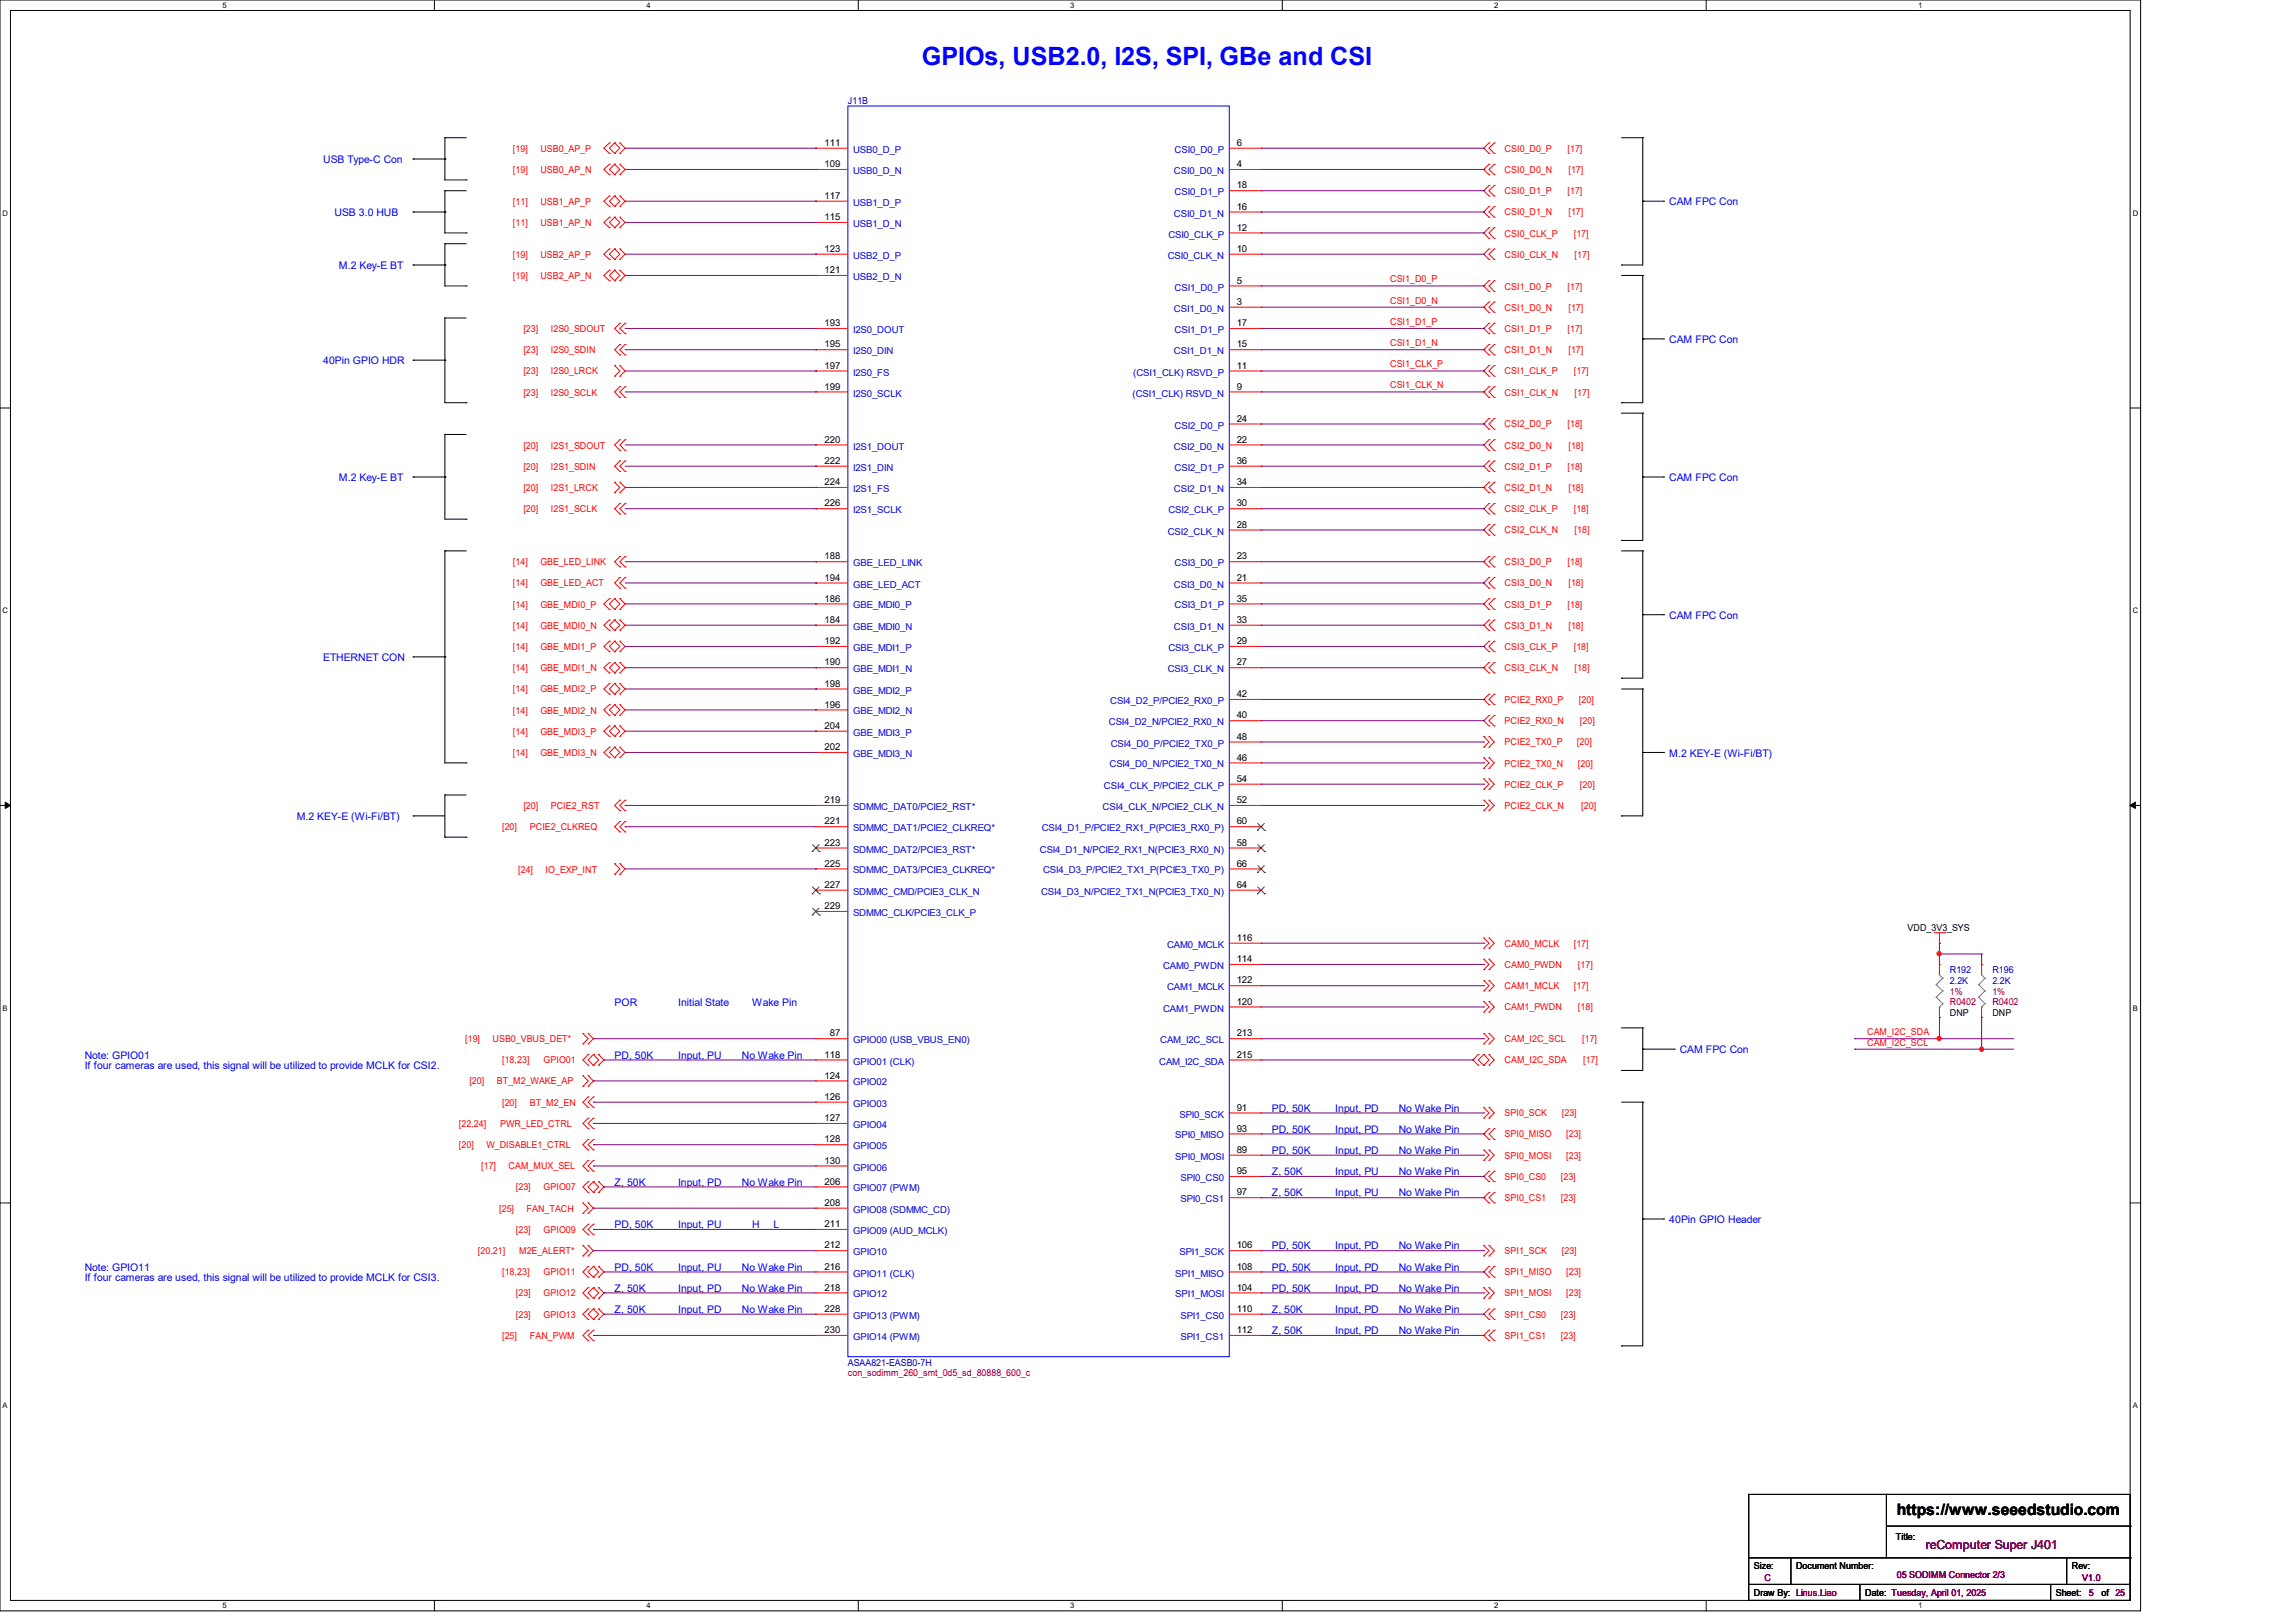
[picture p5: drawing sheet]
<svg xmlns="http://www.w3.org/2000/svg" width="297mm" height="210mm" viewBox="0 0 297 210" stroke-linecap="round" stroke-linejoin="round" font-family="sans-serif">
<defs><g id="words">
<text font-size="3.3" fill="#00f" x="119.3" y="8.5">GPIOs, USB2.0, I2S, SPI, GBe and CSI</text>
<text font-size="2" x="245.5" y="196.1">https://www.seeedstudio.com</text>
<text font-size="1.6" fill="#800000" x="249.2" y="200.4">reComputer Super J401</text>
<g font-size="1.4" fill="#00f">
<text x="41.8" y="21.1">USB Type-C Con</text>
<text x="43.3" y="27.9">USB 3.0 HUB</text>
<text x="216" y="26.6">CAM FPC Con</text>
<text x="43.9" y="34.8">M.2 Key-E BT</text>
<text x="41.8" y="47.2">40Pin GPIO HDR</text>
<text x="216" y="44.4">CAM FPC Con</text>
<text x="43.9" y="62.2">M.2 Key-E BT</text>
<text x="216" y="62.2">CAM FPC Con</text>
<text x="216" y="80.1">CAM FPC Con</text>
<text x="41.8" y="85.6">ETHERNET CON</text>
<text x="216" y="97.9">M.2 KEY-E (Wi-Fi/BT)</text>
<text x="38.4" y="106.1">M.2 KEY-E (Wi-Fi/BT)</text>
<text x="79.5" y="130.1">POR</text>
<text x="87.8" y="130.1">Initial State</text>
<text x="97.4" y="130.1">Wake Pin</text>
<text x="11" y="137">Note: GPIO01</text>
<text x="79.5" y="137">PD, 50K</text>
<text x="87.8" y="137">Input, PU</text>
<text x="96" y="137">No Wake Pin</text>
<text x="217.4" y="136.3">CAM FPC Con</text>
<text x="11" y="138.4">If four cameras are used, this signal will be utilized to provide MCLK for CSI2.</text>
<text x="164.6" y="143.8">PD, 50K</text>
<text x="172.8" y="143.8">Input, PD</text>
<text x="181" y="143.8">No Wake Pin</text>
<text x="164.6" y="146.6">PD, 50K</text>
<text x="164.6" y="149.4">PD, 50K</text>
<text x="172.8" y="146.6">Input, PD</text>
<text x="172.8" y="149.4">Input, PD</text>
<text x="181" y="146.6">No Wake Pin</text>
<text x="181" y="149.4">No Wake Pin</text>
<text x="79.5" y="153.5">Z, 50K</text>
<text x="87.8" y="153.5">Input, PD</text>
<text x="96" y="153.5">No Wake Pin</text>
<text x="164.6" y="152.1">Z, 50K</text>
<text x="164.6" y="154.8">Z, 50K</text>
<text x="172.8" y="152.1">Input, PU</text>
<text x="172.8" y="154.8">Input, PU</text>
<text x="181" y="152.1">No Wake Pin</text>
<text x="181" y="154.8">No Wake Pin</text>
<text x="79.5" y="159">PD, 50K</text>
<text x="87.8" y="159">Input, PU</text>
<text x="97.4" y="159">H</text>
<text x="100.1" y="159">L</text>
<text x="164.6" y="161.7">PD, 50K</text>
<text x="172.8" y="161.7">Input, PD</text>
<text x="181" y="161.7">No Wake Pin</text>
<text x="216" y="158.2">40Pin GPIO Header</text>
<text x="11" y="165.8">If four cameras are used, this signal will be utilized to provide MCLK for CSI3.</text>
<text x="11" y="164.4">Note: GPIO11</text>
<text x="79.5" y="164.4">PD, 50K</text>
<text x="79.5" y="167.2">Z, 50K</text>
<text x="87.8" y="167.2">Input, PD</text>
<text x="87.8" y="164.4">Input, PU</text>
<text x="96" y="167.2">No Wake Pin</text>
<text x="96" y="164.4">No Wake Pin</text>
<text x="164.6" y="164.4">PD, 50K</text>
<text x="164.6" y="167.2">PD, 50K</text>
<text x="172.8" y="164.4">Input, PD</text>
<text x="172.8" y="167.2">Input, PD</text>
<text x="181" y="164.4">No Wake Pin</text>
<text x="181" y="167.2">No Wake Pin</text>
<text x="79.5" y="169.9">Z, 50K</text>
<text x="87.8" y="169.9">Input, PD</text>
<text x="96" y="169.9">No Wake Pin</text>
<text x="164.6" y="169.9">Z, 50K</text>
<text x="164.6" y="172.7">Z, 50K</text>
<text x="172.8" y="169.9">Input, PD</text>
<text x="172.8" y="172.7">Input, PD</text>
<text x="181" y="169.9">No Wake Pin</text>
<text x="181" y="172.7">No Wake Pin</text>
</g>
<g font-size="1.2" fill="#0000a0">
<text x="109.7" y="13.5">J11B</text>
<text x="252.3" y="125.9">R192</text>
<text x="257.8" y="125.9">R196</text>
<text x="252.3" y="127.3">2.2K</text>
<text x="257.8" y="127.3">2.2K</text>
<text x="109.7" y="176.7">ASAA821-EASB0-7H</text>
</g>
<g font-size="1.2" fill="#f00">
<text x="66.4" y="19.6">[19]</text>
<text x="66.4" y="22.4">[19]</text>
<text x="69.9" y="19.6">USB0_AP_P</text>
<text x="69.9" y="22.4">USB0_AP_N</text>
<text x="194.7" y="19.6">CSI0_D0_P</text>
<text x="194.7" y="22.4">CSI0_D0_N</text>
<text x="202.9" y="19.6">[17]</text>
<text x="203" y="22.4">[17]</text>
<text x="66.4" y="26.5">[11]</text>
<text x="66.4" y="29.3">[11]</text>
<text x="69.9" y="26.5">USB1_AP_P</text>
<text x="69.9" y="29.3">USB1_AP_N</text>
<text x="194.7" y="25.1">CSI0_D1_P</text>
<text x="194.7" y="27.9">CSI0_D1_N</text>
<text x="202.9" y="25.1">[17]</text>
<text x="203" y="27.9">[17]</text>
<text x="66.4" y="33.4">[19]</text>
<text x="69.9" y="33.4">USB2_AP_P</text>
<text x="194.7" y="30.6">CSI0_CLK_P</text>
<text x="194.7" y="33.4">CSI0_CLK_N</text>
<text x="203.7" y="30.6">[17]</text>
<text x="203.8" y="33.4">[17]</text>
<text x="66.4" y="36.1">[19]</text>
<text x="69.9" y="36.1">USB2_AP_N</text>
<text x="179.9" y="36.5">CSI1_D0_P</text>
<text x="179.9" y="39.3">CSI1_D0_N</text>
<text x="194.7" y="37.5">CSI1_D0_P</text>
<text x="194.7" y="40.2">CSI1_D0_N</text>
<text x="202.9" y="37.5">[17]</text>
<text x="203" y="40.2">[17]</text>
<text x="67.7" y="43">[23]</text>
<text x="67.7" y="45.7">[23]</text>
<text x="71.3" y="43">I2S0_SDOUT</text>
<text x="71.3" y="45.7">I2S0_SDIN</text>
<text x="179.9" y="42">CSI1_D1_P</text>
<text x="179.9" y="44.8">CSI1_D1_N</text>
<text x="179.9" y="47.5">CSI1_CLK_P</text>
<text x="194.7" y="43">CSI1_D1_P</text>
<text x="194.7" y="45.7">CSI1_D1_N</text>
<text x="202.9" y="43">[17]</text>
<text x="203" y="45.7">[17]</text>
<text x="67.7" y="48.4">[23]</text>
<text x="67.7" y="51.2">[23]</text>
<text x="71.3" y="48.4">I2S0_LRCK</text>
<text x="71.3" y="51.2">I2S0_SCLK</text>
<text x="179.9" y="50.2">CSI1_CLK_N</text>
<text x="194.7" y="48.4">CSI1_CLK_P</text>
<text x="194.7" y="51.2">CSI1_CLK_N</text>
<text x="203.7" y="48.4">[17]</text>
<text x="203.8" y="51.2">[17]</text>
<text x="67.7" y="58">[20]</text>
<text x="71.3" y="58">I2S1_SDOUT</text>
<text x="194.7" y="55.3">CSI2_D0_P</text>
<text x="194.7" y="58">CSI2_D0_N</text>
<text x="202.9" y="55.3">[18]</text>
<text x="203" y="58">[18]</text>
<text x="67.7" y="60.8">[20]</text>
<text x="67.7" y="63.5">[20]</text>
<text x="71.3" y="60.8">I2S1_SDIN</text>
<text x="71.3" y="63.5">I2S1_LRCK</text>
<text x="194.7" y="60.8">CSI2_D1_P</text>
<text x="194.7" y="63.5">CSI2_D1_N</text>
<text x="202.9" y="60.8">[18]</text>
<text x="203" y="63.5">[18]</text>
<text x="67.7" y="66.3">[20]</text>
<text x="71.3" y="66.3">I2S1_SCLK</text>
<text x="194.7" y="66.3">CSI2_CLK_P</text>
<text x="194.7" y="69">CSI2_CLK_N</text>
<text x="203.7" y="66.3">[18]</text>
<text x="203.8" y="69">[18]</text>
<text x="66.4" y="73.2">[14]</text>
<text x="66.4" y="75.9">[14]</text>
<text x="69.9" y="73.2">GBE_LED_LINK</text>
<text x="69.9" y="75.9">GBE_LED_ACT</text>
<text x="194.7" y="73.2">CSI3_D0_P</text>
<text x="194.7" y="75.9">CSI3_D0_N</text>
<text x="202.9" y="73.2">[18]</text>
<text x="203" y="75.9">[18]</text>
<text x="66.4" y="78.6">[14]</text>
<text x="66.4" y="81.4">[14]</text>
<text x="69.9" y="78.6">GBE_MDI0_P</text>
<text x="69.9" y="81.4">GBE_MDI0_N</text>
<text x="194.7" y="78.6">CSI3_D1_P</text>
<text x="194.7" y="81.4">CSI3_D1_N</text>
<text x="202.9" y="78.6">[18]</text>
<text x="203" y="81.4">[18]</text>
<text x="66.4" y="84.1">[14]</text>
<text x="66.4" y="86.9">[14]</text>
<text x="66.4" y="89.6">[14]</text>
<text x="69.9" y="84.1">GBE_MDI1_P</text>
<text x="69.9" y="86.9">GBE_MDI1_N</text>
<text x="69.9" y="89.6">GBE_MDI2_P</text>
<text x="194.7" y="84.1">CSI3_CLK_P</text>
<text x="194.7" y="86.9">CSI3_CLK_N</text>
<text x="203.7" y="84.1">[18]</text>
<text x="203.8" y="86.9">[18]</text>
<text x="66.4" y="92.3">[14]</text>
<text x="66.4" y="95.1">[14]</text>
<text x="69.9" y="92.3">GBE_MDI2_N</text>
<text x="69.9" y="95.1">GBE_MDI3_P</text>
<text x="194.7" y="91">PCIE2_RX0_P</text>
<text x="194.7" y="93.7">PCIE2_RX0_N</text>
<text x="204.3" y="91">[20]</text>
<text x="204.5" y="93.7">[20]</text>
<text x="66.4" y="97.8">[14]</text>
<text x="69.9" y="97.8">GBE_MDI3_N</text>
<text x="194.7" y="101.9">PCIE2_CLK_P</text>
<text x="194.7" y="96.4">PCIE2_TX0_P</text>
<text x="194.7" y="99.2">PCIE2_TX0_N</text>
<text x="204.1" y="96.4">[20]</text>
<text x="204.2" y="99.2">[20]</text>
<text x="204.5" y="101.9">[20]</text>
<text x="65" y="107.4">[20]</text>
<text x="67.7" y="104.7">[20]</text>
<text x="68.6" y="107.4">PCIE2_CLKREQ</text>
<text x="71.3" y="104.7">PCIE2_RST</text>
<text x="194.7" y="104.7">PCIE2_CLK_N</text>
<text x="204.6" y="104.7">[20]</text>
<text x="67.1" y="112.9">[24]</text>
<text x="70.6" y="112.9">IO_EXP_INT</text>
<text x="194.7" y="122.5">CAM0_MCLK</text>
<text x="194.7" y="125.3">CAM0_PWDN</text>
<text x="203.7" y="122.5">[17]</text>
<text x="204.2" y="125.3">[17]</text>
<text x="194.7" y="128">CAM1_MCLK</text>
<text x="194.7" y="130.7">CAM1_PWDN</text>
<text x="203.7" y="128">[17]</text>
<text x="204.2" y="130.7">[18]</text>
<text x="60.2" y="134.9">[19]</text>
<text x="63.8" y="134.9">USB0_VBUS_DET*</text>
<text x="65" y="137.6">[18,23]</text>
<text x="70.4" y="137.6">GPIO01</text>
<text x="194.7" y="134.9">CAM_I2C_SCL</text>
<text x="194.7" y="137.6">CAM_I2C_SDA</text>
<text x="204.8" y="134.9">[17]</text>
<text x="204.9" y="137.6">[17]</text>
<text x="241.6" y="133.9">CAM_I2C_SDA</text>
<text x="241.6" y="135.3">CAM_I2C_SCL</text>
<text x="60.7" y="140.3">[20]</text>
<text x="64.3" y="140.3">BT_M2_WAKE_AP</text>
<text x="65" y="143.1">[20]</text>
<text x="68.6" y="143.1">BT_M2_EN</text>
<text x="59.4" y="145.8">[22,24]</text>
<text x="59.4" y="148.6">[20]</text>
<text x="62.9" y="148.6">W_DISABLE1_CTRL</text>
<text x="64.7" y="145.8">PWR_LED_CTRL</text>
<text x="194.7" y="144.4">SPI0_SCK</text>
<text x="194.7" y="147.2">SPI0_MISO</text>
<text x="194.7" y="149.9">SPI0_MOSI</text>
<text x="202.1" y="144.4">[23]</text>
<text x="202.7" y="147.2">[23]</text>
<text x="202.7" y="149.9">[23]</text>
<text x="62.3" y="151.3">[17]</text>
<text x="65.8" y="151.3">CAM_MUX_SEL</text>
<text x="66.8" y="154">[23]</text>
<text x="70.4" y="154">GPIO07</text>
<text x="194.7" y="152.7">SPI0_CS0</text>
<text x="194.7" y="155.4">SPI0_CS1</text>
<text x="202" y="152.7">[23]</text>
<text x="202" y="155.4">[23]</text>
<text x="64.6" y="156.8">[25]</text>
<text x="66.8" y="159.6">[23]</text>
<text x="68.2" y="156.8">FAN_TACH</text>
<text x="70.4" y="159.6">GPIO09</text>
<text x="61.8" y="162.3">[20,21]</text>
<text x="65" y="165">[18,23]</text>
<text x="66.8" y="167.8">[23]</text>
<text x="67.2" y="162.3">M2E_ALERT*</text>
<text x="70.4" y="165">GPIO11</text>
<text x="70.4" y="167.8">GPIO12</text>
<text x="194.7" y="162.3">SPI1_SCK</text>
<text x="194.7" y="165">SPI1_MISO</text>
<text x="194.7" y="167.8">SPI1_MOSI</text>
<text x="202.1" y="162.3">[23]</text>
<text x="202.7" y="165">[23]</text>
<text x="202.7" y="167.8">[23]</text>
<text x="65" y="173.3">[25]</text>
<text x="66.8" y="170.5">[23]</text>
<text x="68.6" y="173.3">FAN_PWM</text>
<text x="70.4" y="170.5">GPIO13</text>
<text x="194.7" y="170.5">SPI1_CS0</text>
<text x="194.7" y="173.3">SPI1_CS1</text>
<text x="202" y="170.5">[23]</text>
<text x="202" y="173.3">[23]</text>
</g>
<g font-size="1.2">
<text x="106.7" y="18.9">111</text>
<text x="106.7" y="21.6">109</text>
<text x="160.1" y="18.9">6</text>
<text x="160.1" y="21.6">4</text>
<text x="106.7" y="25.7">117</text>
<text x="106.7" y="28.5">115</text>
<text x="160.1" y="24.4">18</text>
<text x="160.1" y="27.1">16</text>
<text x="160.1" y="29.8">12</text>
<text x="106.7" y="32.6">123</text>
<text x="106.7" y="35.3">121</text>
<text x="160.1" y="32.6">10</text>
<text x="160.1" y="36.7">5</text>
<text x="160.1" y="39.5">3</text>
<text x="106.7" y="42.2">193</text>
<text x="106.7" y="45">195</text>
<text x="106.7" y="47.7">197</text>
<text x="160.1" y="42.2">17</text>
<text x="160.1" y="45">15</text>
<text x="160.1" y="47.7">11</text>
<text x="106.7" y="50.4">199</text>
<text x="160.1" y="50.4">9</text>
<text x="106.7" y="57.3">220</text>
<text x="160.1" y="54.6">24</text>
<text x="160.1" y="57.3">22</text>
<text x="106.7" y="60">222</text>
<text x="106.7" y="62.8">224</text>
<text x="106.7" y="65.5">226</text>
<text x="160.1" y="60">36</text>
<text x="160.1" y="62.8">34</text>
<text x="160.1" y="65.5">30</text>
<text x="160.1" y="68.3">28</text>
<text x="106.7" y="72.4">188</text>
<text x="106.7" y="75.1">194</text>
<text x="106.7" y="77.9">186</text>
<text x="160.1" y="72.4">23</text>
<text x="160.1" y="75.1">21</text>
<text x="160.1" y="77.9">35</text>
<text x="106.7" y="80.6">184</text>
<text x="106.7" y="83.4">192</text>
<text x="160.1" y="80.6">33</text>
<text x="160.1" y="83.4">29</text>
<text x="106.7" y="86.1">190</text>
<text x="106.7" y="88.9">198</text>
<text x="160.1" y="86.1">27</text>
<text x="106.7" y="91.6">196</text>
<text x="106.7" y="94.3">204</text>
<text x="160.1" y="90.2">42</text>
<text x="160.1" y="93">40</text>
<text x="160.1" y="95.7">48</text>
<text x="106.7" y="97.1">202</text>
<text x="160.1" y="98.4">46</text>
<text x="160.1" y="101.2">54</text>
<text x="106.7" y="103.9">219</text>
<text x="106.7" y="106.7">221</text>
<text x="160.1" y="103.9">52</text>
<text x="160.1" y="106.7">60</text>
<text x="106.7" y="109.4">223</text>
<text x="106.7" y="112.1">225</text>
<text x="160.1" y="109.4">58</text>
<text x="160.1" y="112.1">66</text>
<text x="106.7" y="114.9">227</text>
<text x="106.7" y="117.6">229</text>
<text x="160.1" y="114.9">64</text>
<text x="160.1" y="121.7">116</text>
<text x="160.1" y="124.5">114</text>
<text x="246.9" y="120.4">VDD_3V3_SYS</text>
<text x="160.1" y="127.3">122</text>
<text x="160.1" y="130">120</text>
<text x="252.3" y="131.4">DNP</text>
<text x="257.8" y="131.4">DNP</text>
<text x="106.7" y="136.9">118</text>
<text x="107.4" y="134.1">87</text>
<text x="160.1" y="134.1">213</text>
<text x="160.1" y="136.9">215</text>
<text x="106.7" y="139.6">124</text>
<text x="106.7" y="142.3">126</text>
<text x="160.1" y="143.7">91</text>
<text x="106.7" y="145.1">127</text>
<text x="106.7" y="147.8">128</text>
<text x="160.1" y="146.4">93</text>
<text x="160.1" y="149.2">89</text>
<text x="106.7" y="150.6">130</text>
<text x="106.7" y="153.3">206</text>
<text x="160.1" y="151.9">95</text>
<text x="160.1" y="154.7">97</text>
<text x="106.7" y="156">208</text>
<text x="106.7" y="158.8">211</text>
<text x="106.7" y="161.5">212</text>
<text x="160.1" y="161.5">106</text>
<text x="106.7" y="164.3">216</text>
<text x="106.7" y="167">218</text>
<text x="160.1" y="164.3">108</text>
<text x="160.1" y="167">104</text>
<text x="106.7" y="169.8">228</text>
<text x="106.7" y="172.5">230</text>
<text x="160.1" y="169.8">110</text>
<text x="160.1" y="172.5">112</text>
<text x="227" y="203">Size:</text>
<text x="232.5" y="203">Document Number:</text>
<text x="245.4" y="199.3">Title:</text>
<text x="268.1" y="203">Rev:</text>
<text x="227" y="206.6">Draw By: Linus.Liao</text>
<text x="241.4" y="206.6">Date: Tuesday, April 01, 2025</text>
<text x="266.1" y="206.6">Sheet:</text>
<text x="272" y="206.6">of 25</text>
</g>
<g font-size="1.2" fill="#00c">
<text x="110.4" y="19.8">USB0_D_P</text>
<text x="110.4" y="22.5">USB0_D_N</text>
<text x="151.9" y="22.5">CSI0_D0_N</text>
<text x="152" y="19.8">CSI0_D0_P</text>
<text x="110.4" y="26.6">USB1_D_P</text>
<text x="110.4" y="29.4">USB1_D_N</text>
<text x="151.9" y="28">CSI0_D1_N</text>
<text x="152" y="25.3">CSI0_D1_P</text>
<text x="110.4" y="33.5">USB2_D_P</text>
<text x="151.1" y="33.5">CSI0_CLK_N</text>
<text x="151.2" y="30.7">CSI0_CLK_P</text>
<text x="110.4" y="36.2">USB2_D_N</text>
<text x="151.9" y="40.3">CSI1_D0_N</text>
<text x="152" y="37.6">CSI1_D0_P</text>
<text x="110.4" y="43.1">I2S0_DOUT</text>
<text x="110.4" y="45.8">I2S0_DIN</text>
<text x="151.9" y="45.8">CSI1_D1_N</text>
<text x="152" y="43.1">CSI1_D1_P</text>
<text x="110.4" y="48.6">I2S0_FS</text>
<text x="110.4" y="51.3">I2S0_SCLK</text>
<text x="146.6" y="51.3">(CSI1_CLK) RSVD_N</text>
<text x="146.6" y="48.6">(CSI1_CLK) RSVD_P</text>
<text x="110.4" y="58.2">I2S1_DOUT</text>
<text x="151.9" y="58.2">CSI2_D0_N</text>
<text x="152" y="55.5">CSI2_D0_P</text>
<text x="110.4" y="60.9">I2S1_DIN</text>
<text x="110.4" y="63.7">I2S1_FS</text>
<text x="151.9" y="63.7">CSI2_D1_N</text>
<text x="152" y="60.9">CSI2_D1_P</text>
<text x="110.4" y="66.4">I2S1_SCLK</text>
<text x="151.1" y="69.2">CSI2_CLK_N</text>
<text x="151.2" y="66.4">CSI2_CLK_P</text>
<text x="110.4" y="73.3">GBE_LED_LINK</text>
<text x="110.4" y="76">GBE_LED_ACT</text>
<text x="151.9" y="76">CSI3_D0_N</text>
<text x="152" y="73.3">CSI3_D0_P</text>
<text x="110.4" y="78.7">GBE_MDI0_P</text>
<text x="110.4" y="81.5">GBE_MDI0_N</text>
<text x="151.9" y="81.5">CSI3_D1_N</text>
<text x="152" y="78.7">CSI3_D1_P</text>
<text x="110.4" y="84.2">GBE_MDI1_P</text>
<text x="110.4" y="87">GBE_MDI1_N</text>
<text x="110.4" y="89.7">GBE_MDI2_P</text>
<text x="151.1" y="87">CSI3_CLK_N</text>
<text x="151.2" y="84.2">CSI3_CLK_P</text>
<text x="110.4" y="92.5">GBE_MDI2_N</text>
<text x="110.4" y="95.2">GBE_MDI3_P</text>
<text x="143.5" y="93.9">CSI4_D2_N/PCIE2_RX0_N</text>
<text x="143.7" y="91.1">CSI4_D2_P/PCIE2_RX0_P</text>
<text x="110.4" y="98">GBE_MDI3_N</text>
<text x="143.6" y="99.3">CSI4_D0_N/PCIE2_TX0_N</text>
<text x="143.8" y="96.6">CSI4_D0_P/PCIE2_TX0_P</text>
<text x="110.4" y="104.8">SDMMC_DAT0/PCIE2_RST*</text>
<text x="110.4" y="107.6">SDMMC_DAT1/PCIE2_CLKREQ*</text>
<text x="134.8" y="107.6">CSI4_D1_P/PCIE2_RX1_P(PCIE3_RX0_P)</text>
<text x="142.7" y="104.8">CSI4_CLK_N/PCIE2_CLK_N</text>
<text x="142.9" y="102.1">CSI4_CLK_P/PCIE2_CLK_P</text>
<text x="110.4" y="110.3">SDMMC_DAT2/PCIE3_RST*</text>
<text x="110.4" y="113">SDMMC_DAT3/PCIE3_CLKREQ*</text>
<text x="134.6" y="110.3">CSI4_D1_N/PCIE2_RX1_N(PCIE3_RX0_N)</text>
<text x="135" y="113">CSI4_D3_P/PCIE2_TX1_P(PCIE3_TX0_P)</text>
<text x="110.4" y="115.8">SDMMC_CMD/PCIE3_CLK_N</text>
<text x="110.4" y="118.5">SDMMC_CLK/PCIE3_CLK_P</text>
<text x="134.7" y="115.8">CSI4_D3_N/PCIE2_TX1_N(PCIE3_TX0_N)</text>
<text x="150.5" y="125.4">CAM0_PWDN</text>
<text x="151" y="122.6">CAM0_MCLK</text>
<text x="150.5" y="130.9">CAM1_PWDN</text>
<text x="151" y="128.1">CAM1_MCLK</text>
<text x="110.4" y="135">GPIO00 (USB_VBUS_EN0)</text>
<text x="110.4" y="137.8">GPIO01 (CLK)</text>
<text x="150" y="137.8">CAM_I2C_SDA</text>
<text x="150.2" y="135">CAM_I2C_SCL</text>
<text x="110.4" y="140.5">GPIO02</text>
<text x="110.4" y="143.2">GPIO03</text>
<text x="110.4" y="146">GPIO04</text>
<text x="110.4" y="148.7">GPIO05</text>
<text x="152.1" y="147.3">SPI0_MISO</text>
<text x="152.6" y="144.6">SPI0_SCK</text>
<text x="110.4" y="151.5">GPIO06</text>
<text x="110.4" y="154.2">GPIO07 (PWM)</text>
<text x="152.1" y="150.1">SPI0_MOSI</text>
<text x="152.8" y="152.8">SPI0_CS0</text>
<text x="152.8" y="155.6">SPI0_CS1</text>
<text x="110.4" y="156.9">GPIO08 (SDMMC_CD)</text>
<text x="110.4" y="159.7">GPIO09 (AUD_MCLK)</text>
<text x="110.4" y="162.4">GPIO10</text>
<text x="110.4" y="165.2">GPIO11 (CLK)</text>
<text x="110.4" y="167.9">GPIO12</text>
<text x="152.1" y="165.2">SPI1_MISO</text>
<text x="152.1" y="167.9">SPI1_MOSI</text>
<text x="152.6" y="162.4">SPI1_SCK</text>
<text x="110.4" y="170.6">GPIO13 (PWM)</text>
<text x="110.4" y="173.4">GPIO14 (PWM)</text>
<text x="152.8" y="170.6">SPI1_CS0</text>
<text x="152.8" y="173.4">SPI1_CS1</text>
</g>
<g font-size="1.2" fill="#800000">
<text x="252.3" y="128.7">1%</text>
<text x="252.3" y="130">R0402</text>
<text x="257.8" y="128.7">1%</text>
<text x="257.8" y="130">R0402</text>
<text x="109.7" y="178.1">con_sodimm_260_smt_0d5_sd_80888_600_c</text>
<text x="228.3" y="204.6">C</text>
<text x="245.5" y="204.1">05 SODIMM Connector 2/3</text>
<text x="269.5" y="204.6">V1.0</text>
<text x="270.3" y="206.6">5</text>
</g>
<g font-size="1">
<text x="28.8" y="1">5</text>
<text x="83.7" y="1">4</text>
<text x="138.5" y="1">3</text>
<text x="193.4" y="1">2</text>
<text x="248.2" y="1">1</text>
<text x=".3" y="27.9">D</text>
<text x="276" y="27.9">D</text>
<text x=".3" y="79.4">C</text>
<text x="276" y="79.4">C</text>
<text x=".3" y="130.8">B</text>
<text x="276" y="130.8">B</text>
<text x=".3" y="182.2">A</text>
<text x="276" y="182.2">A</text>
<text x="28.8" y="208.1">5</text>
<text x="83.7" y="208.1">4</text>
<text x="138.5" y="208.1">3</text>
<text x="193.4" y="208.1">2</text>
<text x="248.2" y="208.1">1</text>
</g>
</g></defs>
<path d="M0 0h277v208.4h-277zM1.4 1.4h274.3v205.7h-274.3z" fill="none" stroke="#000" stroke-width=".13"/>
<g fill="#fff">
<path d="M28.8 .1h.5v1.1h-.5z"/>
<path d="M28.8 207.2h.5v1.1h-.5z"/>
</g>
<path d="M56.2 0v1.4M56.2 207.1v1.3" fill="none" stroke="#000" stroke-width=".13"/>
<g fill="#fff">
<path d="M83.7 .1h.5v1.1h-.5z"/>
<path d="M83.7 207.2h.5v1.1h-.5z"/>
</g>
<path d="M111.1 0v1.4M111.1 207.1v1.3" fill="none" stroke="#000" stroke-width=".13"/>
<g fill="#fff">
<path d="M138.5 .1h.6v1.1h-.6z"/>
<path d="M138.5 207.2h.6v1.1h-.6z"/>
</g>
<path d="M165.9 0v1.4M165.9 207.1v1.3" fill="none" stroke="#000" stroke-width=".13"/>
<g fill="#fff">
<path d="M193.4 .1h.5v1.1h-.5z"/>
<path d="M193.4 207.2h.5v1.1h-.5z"/>
</g>
<path d="M220.8 0v1.4M220.8 207.1v1.3" fill="none" stroke="#000" stroke-width=".13"/>
<g fill="#fff">
<path d="M248.2 .1h.6v1.1h-.6z"/>
<path d="M248.2 207.2h.6v1.1h-.6z"/>
<path d="M.3 27.1h.8v1.1h-.8z"/>
<path d="M276 27.1h.7v1.1h-.7z"/>
<path d="M.3 78.5h.8v1.1h-.8z"/>
<path d="M276 78.5h.7v1.1h-.7z"/>
</g>
<path d="M0 52.8h1.4M275.7 52.8h1.3" fill="none" stroke="#000" stroke-width=".13"/>
<g fill="#fff">
<path d="M.3 129.9h.7v1.1h-.7z"/>
<path d="M276 129.9h.6v1.1h-.6z"/>
</g>
<path d="M0 104.2h1.4M275.7 104.2h1.3" fill="none" stroke="#000" stroke-width=".13"/>
<path d="M.7 103.8l.7 .4-.7 .4zM275.7 104.2l.7-.4v.8z" fill="#000" stroke="#000" stroke-width=".13"/>
<g fill="#fff">
<path d="M.3 181.4h.7v1.1h-.7z"/>
<path d="M276 181.4h.6v1.1h-.6z"/>
</g>
<g fill="none" stroke="#000" stroke-width=".13">
<path d="M57.6 17.8h.1M57.6 17.8h2.7M57.6 17.8v5.5h2.7M209.8 17.8h2.8M212.6 17.8h.1M212.6 17.8v16.5h-2.8M53.5 20.6h.1M53.5 27.4h.1M53.5 34.3h.1M53.5 20.6h4.1M53.5 27.4h4.1M53.5 34.3h4.1"/>
<path d="M57.6 20.6h.1M57.6 24.7h.1M57.6 27.4h.1M57.6 31.5h.1M57.6 34.3h.1M57.6 24.7v5.4h2.7M57.6 31.5v5.5h2.7M57.6 24.7h2.7M57.6 31.5h2.7M60.3 23.3h.1M60.3 30.1h.1M60.3 37h.1"/>
<path d="M209.8 34.3h.1M209.8 35.6h2.8M212.6 26h.1M212.6 35.6h.1M212.6 35.6v16.5h-2.8M212.6 26h2.7M215.3 26h.1M53.5 46.6h.1M53.5 46.6h4.1M57.6 41.1h.1M57.6 46.6h.1M57.6 56.2h.1"/>
<path d="M57.6 41.1v11h2.7M57.6 56.2v11h2.7M57.6 41.1h2.7M57.6 56.2h2.7M60.3 52.1h.1M209.8 52.1h.1M209.8 53.5h2.8M212.6 43.9h.1M212.6 53.5h.1M212.6 53.5v16.4h-2.8M212.6 43.9h2.7M215.3 43.9h.1"/>
<path d="M53.5 61.7h.1M53.5 61.7h4.1M57.6 61.7h.1M57.6 71.3h.1M57.6 71.3v27.4h2.7M57.6 71.3h2.7M60.3 67.2h.1M209.8 69.9h.1M209.8 71.3h2.8M212.6 61.7h.1M212.6 71.3h.1M212.6 79.5h.1"/>
<path d="M212.6 71.3v16.5h-2.8M212.6 61.7h2.7M212.6 79.5h2.7M215.3 61.7h.1M215.3 79.5h.1M53.5 85h.1M53.5 85h4.1M57.6 85h.1M60.3 98.7h.1M209.8 87.8h.1M209.8 89.2h2.8M212.6 89.2h.1"/>
<path d="M212.6 97.4h.1M212.6 89.2v16.4h-2.8M212.6 97.4h2.7M215.3 97.4h.1M53.5 105.6h.1M53.5 105.6h4.1M57.6 108.3h.1M57.6 102.9h.1M57.6 102.9v5.4M57.6 102.9h2.7M57.6 108.3h2.7M60.3 108.3h.1"/>
<path d="M209.8 105.6h.1M209.8 138.5h.1M209.8 133h2.8M212.6 133h.1M212.6 135.8h.1M212.6 133v5.5h-2.8M212.6 135.8h4.1M216.7 135.8h.1M0 155.7h1.4M209.8 142.6h2.8M212.6 142.6h.1M212.6 157.7h.1"/>
<path d="M212.6 142.6v31.6h-2.8M212.6 157.7h2.7M215.3 157.7h.1M275.7 155.7h1.3M209.8 174.2h.1M226.3 193.4h49.4v13.7h-49.4zM244.1 193.4h.1M244.1 193.4v8.2M244.1 197.5h31.6M275.7 197.5h.1M226.3 205h.1M226.3 205h49.4"/>
<path d="M226.3 201.6h49.4M231.8 205h.1M231.8 201.6v3.4M240.7 207.1h.1M240.7 205v2.1M265.4 207.1h.1M265.4 205v2.1M267.5 205h.1M267.5 201.6v3.4M275.7 201.6h.1"/>
</g>
<g fill="none" stroke="#f00" stroke-width=".13">
<path d="M78.9 18.5h.1M78.9 19.9h.1M78.9 18.5l-.8 .7 .8 .7M79.5 19.9h.1M79.5 18.5h.1M79.5 18.5l-.6 .7 .6 .7M79.5 18.5l.7 .7-.7 .7M80.2 18.5h.1M80.2 19.9h.1M80.2 18.5l.7 .7-.7 .7M105.6 19.2h.1M105.6 19.2h4.1"/>
<path d="M159.1 19.2h4.1M163.2 19.2h.1M192.7 18.5h.1M192.7 19.9h.1M192.7 18.5l-.7 .7 .7 .7M193.4 19.9h.1M193.4 18.5h.1M193.4 18.5l-.7 .7 .7 .7M78.9 21.3h.1M78.9 22.6h.1M78.9 25.4h.1M78.9 26.7h.1"/>
<path d="M78.9 28.1h.1M78.9 29.5h.1M78.9 32.2h.1M78.9 33.6h.1M78.9 35h.1M78.9 36.3h.1M78.9 21.3l-.8 .6 .8 .7M78.9 25.4l-.8 .6 .8 .7M78.9 28.1l-.8 .7 .8 .7M78.9 32.2l-.8 .7 .8 .7M78.9 35l-.8 .6 .8 .7M79.5 22.6h.1"/>
<path d="M79.5 21.3h.1M79.5 26.7h.1M79.5 25.4h.1M79.5 29.5h.1M79.5 28.1h.1M79.5 33.6h.1M79.5 32.2h.1M79.5 36.3h.1M79.5 35h.1M79.5 21.3l-.6 .6 .6 .7M79.5 21.3l.7 .6-.7 .7M79.5 25.4l-.6 .6 .6 .7"/>
<path d="M79.5 25.4l.7 .6-.7 .7M79.5 28.1l-.6 .7 .6 .7M79.5 28.1l.7 .7-.7 .7M79.5 32.2l-.6 .7 .6 .7M79.5 32.2l.7 .7-.7 .7M79.5 35l-.6 .6 .6 .7M79.5 35l.7 .6-.7 .7M80.2 21.3h.1M80.2 22.6h.1M80.2 25.4h.1M80.2 26.7h.1M80.2 28.1h.1"/>
<path d="M80.2 29.5h.1M80.2 32.2h.1M80.2 33.6h.1M80.2 35h.1M80.2 36.3h.1M80.2 21.3l.7 .6-.7 .7M80.2 25.4l.7 .6-.7 .7M80.2 28.1l.7 .7-.7 .7M80.2 32.2l.7 .7-.7 .7M80.2 35l.7 .6-.7 .7M105.6 21.9h.1M105.6 26h.1"/>
<path d="M105.6 28.8h.1M105.6 32.9h.1M105.6 35.6h.1M105.6 21.9h4.1M105.6 26h4.1M105.6 28.8h4.1M105.6 32.9h4.1M105.6 35.6h4.1M159.1 21.9h4.1M159.1 32.9h4.1M159.1 24.7h4.1M159.1 27.4h4.1"/>
<path d="M159.1 30.1h4.1M159.1 37h4.1M159.1 39.8h4.1M163.2 21.9h.1M163.2 24.7h.1M163.2 27.4h.1M163.2 30.1h.1M163.2 32.9h.1M163.2 37h.1M163.2 39.8h.1M192.7 21.3h.1M192.7 22.6h.1"/>
<path d="M192.7 24h.1M192.7 25.4h.1M192.7 26.7h.1M192.7 28.1h.1M192.7 29.5h.1M192.7 30.9h.1M192.7 32.2h.1M192.7 33.6h.1M192.7 36.3h.1M192.7 37.7h.1M192.7 39.1h.1M192.7 21.3l-.7 .6 .7 .7"/>
<path d="M192.7 24l-.7 .7 .7 .7M192.7 26.7l-.7 .7 .7 .7M192.7 29.5l-.7 .6 .7 .8M192.7 32.2l-.7 .7 .7 .7M192.7 36.3l-.7 .7 .7 .7M192.7 39.1l-.7 .7 .7 .6M193.4 22.6h.1M193.4 21.3h.1M193.4 25.4h.1M193.4 24h.1M193.4 28.1h.1M193.4 26.7h.1"/>
<path d="M193.4 30.9h.1M193.4 29.5h.1M193.4 33.6h.1M193.4 32.2h.1M193.4 37.7h.1M193.4 36.3h.1M193.4 39.1h.1M193.4 21.3l-.7 .6 .7 .7M193.4 24l-.7 .7 .7 .7M193.4 26.7l-.7 .7 .7 .7M193.4 29.5l-.7 .6 .7 .8M193.4 32.2l-.7 .7 .7 .7"/>
<path d="M193.4 36.3l-.7 .7 .7 .7M193.4 39.1l-.7 .7 .7 .6M79.5 48.7h.1M79.5 47.3h.1M79.5 47.3l.7 .7-.7 .7M80.2 41.8h.1M80.2 43.2h.1M80.2 44.6h.1M80.2 45.9h.1M80.2 47.3h.1M80.2 48.7h.1M80.2 50h.1"/>
<path d="M80.2 51.4h.1M80.2 56.9h.1M80.2 58.3h.1M80.2 59.6h.1M80.2 41.8l-.7 .7 .7 .7M80.2 44.6l-.7 .7 .7 .6M80.2 47.3l.7 .7-.7 .7M80.2 50l-.7 .7 .7 .7M80.2 56.9l-.7 .7 .7 .7M80.2 59.6l-.7 .7 .7 .7M80.9 41.8h.1M80.9 43.2h.1"/>
<path d="M80.9 44.6h.1M80.9 45.9h.1M80.9 50h.1M80.9 51.4h.1M80.9 56.9h.1M80.9 58.3h.1M80.9 59.6h.1M80.9 41.8l-.7 .7 .7 .7M80.9 44.6l-.7 .7 .7 .6M80.9 50l-.7 .7 .7 .7M80.9 56.9l-.7 .7 .7 .7M80.9 59.6l-.7 .7 .7 .7"/>
<path d="M105.6 42.5h.1M105.6 45.3h.1M105.6 48h.1M105.6 50.7h.1M105.6 57.6h.1M105.6 42.5h4.1M105.6 45.3h4.1M105.6 48h4.1M105.6 50.7h4.1M105.6 57.6h4.1M159.1 42.5h4.1M159.1 45.3h4.1"/>
<path d="M159.1 48h4.1M159.1 50.7h4.1M159.1 57.6h4.1M159.1 54.9h4.1M163.2 42.5h.1M163.2 45.3h.1M163.2 48h.1M163.2 50.7h.1M163.2 54.9h.1M163.2 57.6h.1M192.7 54.1h.1M192.7 55.5h.1"/>
<path d="M192.7 56.9h.1M192.7 58.3h.1M192.7 59.6h.1M192.7 40.4h.1M192.7 41.8h.1M192.7 43.2h.1M192.7 44.6h.1M192.7 45.9h.1M192.7 47.3h.1M192.7 48.7h.1M192.7 50h.1M192.7 51.4h.1"/>
<path d="M192.7 54.1l-.7 .8 .7 .6M192.7 56.9l-.7 .7 .7 .7M192.7 59.6l-.7 .7 .7 .7M192.7 41.8l-.7 .7 .7 .7M192.7 44.6l-.7 .7 .7 .6M192.7 47.3l-.7 .7 .7 .7M192.7 50l-.7 .7 .7 .7M193.4 55.5h.1M193.4 54.1h.1M193.4 58.3h.1M193.4 56.9h.1M193.4 59.6h.1"/>
<path d="M193.4 40.4h.1M193.4 43.2h.1M193.4 41.8h.1M193.4 45.9h.1M193.4 44.6h.1M193.4 48.7h.1M193.4 47.3h.1M193.4 51.4h.1M193.4 50h.1M193.4 54.1l-.7 .8 .7 .6M193.4 56.9l-.7 .7 .7 .7M193.4 59.6l-.7 .7 .7 .7"/>
<path d="M193.4 41.8l-.7 .7 .7 .7M193.4 44.6l-.7 .7 .7 .6M193.4 47.3l-.7 .7 .7 .7M193.4 50l-.7 .7 .7 .7M78.9 77.5h.1M78.9 78.9h.1M78.9 77.5l-.8 .6 .8 .8M79.5 63.8h.1M79.5 62.4h.1M79.5 78.9h.1M79.5 77.5h.1M79.5 62.4l.7 .7-.7 .7"/>
<path d="M79.5 77.5l-.6 .6 .6 .8M79.5 77.5l.7 .6-.7 .8M80.2 61h.1M80.2 62.4h.1M80.2 63.8h.1M80.2 65.2h.1M80.2 66.5h.1M80.2 72h.1M80.2 73.4h.1M80.2 74.7h.1M80.2 76.1h.1M80.2 77.5h.1"/>
<path d="M80.2 78.9h.1M80.2 62.4l.7 .7-.7 .7M80.2 65.2l-.7 .6 .7 .7M80.2 72l-.7 .7 .7 .7M80.2 74.7l-.7 .7 .7 .7M80.2 77.5l.7 .6-.7 .8M80.9 61h.1M80.9 65.2h.1M80.9 66.5h.1M80.9 72h.1M80.9 73.4h.1M80.9 74.7h.1"/>
<path d="M80.9 76.1h.1M80.9 65.2l-.7 .6 .7 .7M80.9 72l-.7 .7 .7 .7M80.9 74.7l-.7 .7 .7 .7M105.6 60.3h.1M105.6 63.1h.1M105.6 65.8h.1M105.6 72.7h.1M105.6 75.4h.1M105.6 78.1h.1M105.6 60.3h4.1M105.6 63.1h4.1"/>
<path d="M105.6 65.8h4.1M105.6 72.7h4.1M105.6 75.4h4.1M105.6 78.1h4.1M159.1 60.3h4.1M159.1 63.1h4.1M159.1 65.8h4.1M159.1 72.7h4.1M159.1 75.4h4.1M159.1 78.1h4.1M159.1 68.6h4.1M163.2 60.3h.1"/>
<path d="M163.2 63.1h.1M163.2 65.8h.1M163.2 68.6h.1M163.2 72.7h.1M163.2 75.4h.1M163.2 78.1h.1M192.7 61h.1M192.7 62.4h.1M192.7 63.8h.1M192.7 65.2h.1M192.7 66.5h.1M192.7 67.9h.1"/>
<path d="M192.7 69.3h.1M192.7 72h.1M192.7 73.4h.1M192.7 74.7h.1M192.7 76.1h.1M192.7 77.5h.1M192.7 78.9h.1M192.7 62.4l-.7 .7 .7 .7M192.7 65.2l-.7 .6 .7 .7M192.7 67.9l-.7 .7 .7 .7M192.7 72l-.7 .7 .7 .7M192.7 74.7l-.7 .7 .7 .7"/>
<path d="M192.7 77.5l-.7 .6 .7 .8M193.4 61h.1M193.4 63.8h.1M193.4 62.4h.1M193.4 66.5h.1M193.4 65.2h.1M193.4 69.3h.1M193.4 67.9h.1M193.4 73.4h.1M193.4 72h.1M193.4 76.1h.1M193.4 74.7h.1"/>
<path d="M193.4 78.9h.1M193.4 77.5h.1M193.4 62.4l-.7 .7 .7 .7M193.4 65.2l-.7 .6 .7 .7M193.4 67.9l-.7 .7 .7 .7M193.4 72l-.7 .7 .7 .7M193.4 74.7l-.7 .7 .7 .7M193.4 77.5l-.7 .6 .7 .8M78.9 80.2h.1M78.9 81.6h.1M78.9 83h.1M78.9 84.3h.1"/>
<path d="M78.9 85.7h.1M78.9 87.1h.1M78.9 88.4h.1M78.9 89.8h.1M78.9 91.2h.1M78.9 92.6h.1M78.9 93.9h.1M78.9 95.3h.1M78.9 96.7h.1M78.9 98h.1M78.9 80.2l-.8 .7 .8 .7M78.9 83l-.8 .7 .8 .6"/>
<path d="M78.9 85.7l-.8 .7 .8 .7M78.9 88.4l-.8 .8 .8 .6M78.9 91.2l-.8 .7 .8 .7M78.9 93.9l-.8 .7 .8 .7M78.9 96.7l-.8 .7 .8 .6M79.5 81.6h.1M79.5 80.2h.1M79.5 84.3h.1M79.5 83h.1M79.5 87.1h.1M79.5 85.7h.1M79.5 89.8h.1"/>
<path d="M79.5 88.4h.1M79.5 92.6h.1M79.5 91.2h.1M79.5 95.3h.1M79.5 93.9h.1M79.5 98h.1M79.5 96.7h.1M79.5 80.2l-.6 .7 .6 .7M79.5 80.2l.7 .7-.7 .7M79.5 83l-.6 .7 .6 .6M79.5 83l.7 .7-.7 .6M79.5 85.7l-.6 .7 .6 .7"/>
<path d="M79.5 85.7l.7 .7-.7 .7M79.5 88.4l-.6 .8 .6 .6M79.5 88.4l.7 .8-.7 .6M79.5 91.2l-.6 .7 .6 .7M79.5 91.2l.7 .7-.7 .7M79.5 93.9l-.6 .7 .6 .7M79.5 93.9l.7 .7-.7 .7M79.5 96.7l-.6 .7 .6 .6M79.5 96.7l.7 .7-.7 .6M80.2 80.2h.1M80.2 81.6h.1M80.2 83h.1"/>
<path d="M80.2 84.3h.1M80.2 85.7h.1M80.2 87.1h.1M80.2 88.4h.1M80.2 89.8h.1M80.2 91.2h.1M80.2 92.6h.1M80.2 93.9h.1M80.2 95.3h.1M80.2 96.7h.1M80.2 98h.1M80.2 80.2l.7 .7-.7 .7"/>
<path d="M80.2 83l.7 .7-.7 .6M80.2 85.7l.7 .7-.7 .7M80.2 88.4l.7 .8-.7 .6M80.2 93.9l.7 .7-.7 .7M80.2 91.2l.7 .7-.7 .7M80.2 96.7l.7 .7-.7 .6M105.6 80.9h.1M105.6 83.7h.1M105.6 86.4h.1M105.6 89.2h.1M105.6 91.9h.1M105.6 94.6h.1"/>
<path d="M105.6 97.4h.1M105.6 80.9h4.1M105.6 83.7h4.1M105.6 86.4h4.1M105.6 89.2h4.1M105.6 91.9h4.1M105.6 94.6h4.1M105.6 97.4h4.1M159.1 80.9h4.1M159.1 83.7h4.1M159.1 86.4h4.1M159.1 90.5h4.1"/>
<path d="M159.1 93.3h4.1M159.1 96h4.1M159.1 98.7h4.1M163.2 80.9h.1M163.2 83.7h.1M163.2 86.4h.1M163.2 90.5h.1M163.2 93.3h.1M163.2 96h.1M163.2 98.7h.1M192 95.3h.1M192 96.7h.1"/>
<path d="M192 98h.1M192 99.4h.1M192 95.3l.7 .7-.7 .7M192 98l.7 .7-.7 .7M192.7 95.3h.1M192.7 96.7h.1M192.7 98h.1M192.7 99.4h.1M192.7 89.8h.1M192.7 91.2h.1M192.7 92.6h.1M192.7 93.9h.1"/>
<path d="M192.7 80.2h.1M192.7 81.6h.1M192.7 83h.1M192.7 84.3h.1M192.7 85.7h.1M192.7 87.1h.1M192.7 95.3l.7 .7-.7 .7M192.7 98l.7 .7-.7 .7M192.7 89.8l-.7 .7 .7 .7M192.7 92.6l-.7 .7 .7 .6M192.7 80.2l-.7 .7 .7 .7M192.7 83l-.7 .7 .7 .6"/>
<path d="M192.7 85.7l-.7 .7 .7 .7M193.4 91.2h.1M193.4 89.8h.1M193.4 93.9h.1M193.4 92.6h.1M193.4 81.6h.1M193.4 80.2h.1M193.4 84.3h.1M193.4 83h.1M193.4 87.1h.1M193.4 85.7h.1M193.4 89.8l-.7 .7 .7 .7"/>
<path d="M193.4 92.6l-.7 .7 .7 .6M193.4 80.2l-.7 .7 .7 .7M193.4 83l-.7 .7 .7 .6M193.4 85.7l-.7 .7 .7 .7M79.5 113.2h.1M79.5 111.8h.1M79.5 111.8l.7 .6-.7 .8M80.2 103.5h.1M80.2 104.9h.1M80.2 106.3h.1M80.2 107.7h.1M80.2 111.8h.1"/>
<path d="M80.2 113.2h.1M80.2 103.5l-.7 .7 .7 .7M80.2 106.3l-.7 .7 .7 .7M80.2 111.8l.7 .6-.7 .8M80.9 103.5h.1M80.9 104.9h.1M80.9 106.3h.1M80.9 107.7h.1M80.9 103.5l-.7 .7 .7 .7M80.9 106.3l-.7 .7 .7 .7M105.6 104.2h.1M105.6 107h.1"/>
<path d="M105.6 109.7h.1M105.6 112.4h.1M105.6 115.2h.1M105.6 117.9h.1M105.6 104.2h4.1M105.6 107h4.1M105.6 109.7h4.1M105.6 112.4h4.1M105.6 115.2h4.1M105.6 117.9h4.1M159.1 104.2h4.1M159.1 107h4.1"/>
<path d="M159.1 109.7h4.1M159.1 112.4h4.1M159.1 115.2h4.1M159.1 101.5h4.1M163.2 101.5h.1M163.2 104.2h.1M163.2 107h.1M163.2 109.7h.1M163.2 112.4h.1M163.2 115.2h.1M192 100.8h.1M192 102.2h.1"/>
<path d="M192 103.5h.1M192 104.9h.1M192 100.8l.7 .7-.7 .7M192 103.5l.7 .7-.7 .7M192.7 100.8h.1M192.7 102.2h.1M192.7 103.5h.1M192.7 104.9h.1M192.7 100.8l.7 .7-.7 .7M192.7 103.5l.7 .7-.7 .7M75.4 135.1h.1M75.4 133.7h.1"/>
<path d="M75.4 139.2h.1M75.4 133.7l.7 .7-.7 .7M75.4 139.2l.7 .7-.7 .7M76.1 133.7h.1M76.1 135.1h.1M76.1 136.4h.1M76.1 137.8h.1M76.1 139.2h.1M76.1 133.7l.7 .7-.7 .7M76.1 136.4l-.7 .8 .7 .6M76.1 139.2l.7 .7-.7 .7M76.8 137.8h.1"/>
<path d="M76.8 136.4h.1M76.8 136.4l-.7 .8 .7 .6M76.8 136.4l.7 .8-.7 .6M77.5 136.4h.1M77.5 137.8h.1M77.5 136.4l.6 .8-.6 .6M105.6 134.4h.1M105.6 137.2h.1M105.6 139.9h.1M105.6 134.4h4.1M105.6 137.2h4.1M105.6 139.9h4.1"/>
<path d="M159.1 134.4h4.1M159.1 137.2h4.1M159.1 122h4.1M159.1 124.8h4.1M159.1 127.6h4.1M159.1 130.3h4.1M163.2 122h.1M163.2 124.8h.1M163.2 127.6h.1M163.2 130.3h.1M163.2 134.4h.1M163.2 137.2h.1"/>
<path d="M191.3 136.4h.1M191.3 137.8h.1M191.3 136.4l-.7 .8 .7 .6M192 121.4h.1M192 122.7h.1M192 124.1h.1M192 125.5h.1M192 126.9h.1M192 128.2h.1M192 129.6h.1M192 131h.1M192 133.7h.1"/>
<path d="M192 135.1h.1M192 137.8h.1M192 136.4h.1M192 121.4l.7 .6-.7 .7M192 124.1l.7 .7-.7 .7M192 126.9l.7 .7-.7 .6M192 129.6l.7 .7-.7 .7M192 133.7l.7 .7-.7 .7M192 136.4l.7 .8-.7 .6M192 136.4l-.7 .8 .7 .6M192.7 121.4h.1M192.7 122.7h.1"/>
<path d="M192.7 124.1h.1M192.7 125.5h.1M192.7 126.9h.1M192.7 128.2h.1M192.7 129.6h.1M192.7 131h.1M192.7 133.7h.1M192.7 135.1h.1M192.7 136.4h.1M192.7 137.8h.1M192.7 121.4l.7 .6-.7 .7M192.7 124.1l.7 .7-.7 .7"/>
<path d="M192.7 126.9l.7 .7-.7 .6M192.7 129.6l.7 .7-.7 .7M192.7 133.7l.7 .7-.7 .7M192.7 136.4l.7 .8-.7 .6M250.3 120.7h1.4M251 122h.1M251 124.8h.1M251 131.7h.1M251 120.7v1.3M251 124.8v1.4M251 130.3v1.4M251.7 120.7h.1"/>
<path d="M256.5 124.8h.1M256.5 131.7h.1M256.5 124.8v1.4M256.5 130.3v1.4M75.4 140.6h.1M75.4 157h.1M75.4 155.7h.1M75.4 155.7l.7 .6-.7 .7M76.1 140.6h.1M76.1 141.9h.1M76.1 143.3h.1M76.1 144.7h.1"/>
<path d="M76.1 146h.1M76.1 147.4h.1M76.1 148.8h.1M76.1 150.2h.1M76.1 151.6h.1M76.1 152.9h.1M76.1 154.3h.1M76.1 155.7h.1M76.1 157h.1M76.1 158.4h.1M76.1 159.8h.1M76.1 141.9l-.7 .7 .7 .7"/>
<path d="M76.1 144.7l-.7 .7 .7 .6M76.1 147.4l-.7 .7 .7 .7M76.1 150.2l-.7 .7 .7 .7M76.1 152.9l-.7 .7 .7 .7M76.1 155.7l.7 .6-.7 .7M76.1 158.4l-.7 .7 .7 .7M76.8 141.9h.1M76.8 143.3h.1M76.8 144.7h.1M76.8 146h.1M76.8 147.4h.1M76.8 148.8h.1"/>
<path d="M76.8 150.2h.1M76.8 151.6h.1M76.8 154.3h.1M76.8 152.9h.1M76.8 158.4h.1M76.8 159.8h.1M76.8 141.9l-.7 .7 .7 .7M76.8 144.7l-.7 .7 .7 .6M76.8 147.4l-.7 .7 .7 .7M76.8 150.2l-.7 .7 .7 .7M76.8 152.9l-.7 .7 .7 .7M76.8 152.9l.7 .7-.7 .7"/>
<path d="M76.8 158.4l-.7 .7 .7 .7M77.5 152.9h.1M77.5 154.3h.1M77.5 152.9l.6 .7-.6 .7M105.6 142.6h.1M105.6 145.4h.1M105.6 148.1h.1M105.6 150.9h.1M105.6 153.6h.1M105.6 156.3h.1M105.6 159.1h.1M105.6 142.6h4.1"/>
<path d="M105.6 145.4h4.1M105.6 148.1h4.1M105.6 150.9h4.1M105.6 153.6h4.1M105.6 156.3h4.1M105.6 159.1h4.1M159.1 144h4.1M159.1 146.7h4.1M159.1 149.5h4.1M159.1 152.2h4.1M159.1 155h4.1M163.2 144h.1"/>
<path d="M163.2 146.7h.1M163.2 149.5h.1M163.2 152.2h.1M163.2 155h.1M192 143.3h.1M192 144.7h.1M192 148.8h.1M192 150.2h.1M192 143.3l.7 .7-.7 .7M192 148.8l.7 .7-.7 .7M192.7 143.3h.1M192.7 144.7h.1"/>
<path d="M192.7 146h.1M192.7 147.4h.1M192.7 148.8h.1M192.7 150.2h.1M192.7 151.6h.1M192.7 152.9h.1M192.7 154.3h.1M192.7 155.7h.1M192.7 143.3l.7 .7-.7 .7M192.7 146l-.7 .7 .7 .7M192.7 148.8l.7 .7-.7 .7M192.7 151.6l-.7 .6 .7 .7"/>
<path d="M192.7 154.3l-.7 .7 .7 .7M193.4 147.4h.1M193.4 146h.1M193.4 152.9h.1M193.4 151.6h.1M193.4 155.7h.1M193.4 154.3h.1M193.4 146l-.7 .7 .7 .7M193.4 151.6l-.7 .6 .7 .7M193.4 154.3l-.7 .7 .7 .7M75.4 162.5h.1M75.4 161.2h.1"/>
<path d="M75.4 161.2l.7 .6-.7 .7M76.1 161.2h.1M76.1 162.5h.1M76.1 163.9h.1M76.1 165.3h.1M76.1 166.6h.1M76.1 168h.1M76.1 169.4h.1M76.1 170.7h.1M76.1 172.1h.1M76.1 173.5h.1M76.1 161.2l.7 .6-.7 .7"/>
<path d="M76.1 163.9l-.7 .7 .7 .7M76.1 166.6l-.7 .7 .7 .7M76.1 169.4l-.7 .7 .7 .6M76.1 172.1l-.7 .7 .7 .7M76.8 165.3h.1M76.8 163.9h.1M76.8 168h.1M76.8 166.6h.1M76.8 170.7h.1M76.8 169.4h.1M76.8 172.1h.1M76.8 173.5h.1"/>
<path d="M76.8 163.9l-.7 .7 .7 .7M76.8 163.9l.7 .7-.7 .7M76.8 166.6l-.7 .7 .7 .7M76.8 166.6l.7 .7-.7 .7M76.8 169.4l-.7 .7 .7 .6M76.8 169.4l.7 .7-.7 .6M76.8 172.1l-.7 .7 .7 .7M77.5 163.9h.1M77.5 165.3h.1M77.5 166.6h.1M77.5 168h.1M77.5 169.4h.1"/>
<path d="M77.5 170.7h.1M77.5 166.6l.6 .7-.6 .7M77.5 163.9l.6 .7-.6 .7M77.5 169.4l.6 .7-.6 .6M105.6 161.8h.1M105.6 164.6h.1M105.6 167.3h.1M105.6 170.1h.1M105.6 172.8h.1M105.6 161.8h4.1M105.6 164.6h4.1M105.6 167.3h4.1"/>
<path d="M105.6 170.1h4.1M105.6 172.8h4.1M159.1 161.8h4.1M159.1 164.6h4.1M159.1 167.3h4.1M159.1 170.1h4.1M159.1 172.8h4.1M163.2 161.8h.1M163.2 164.6h.1M163.2 167.3h.1M163.2 170.1h.1M163.2 172.8h.1"/>
<path d="M192 161.2h.1M192 162.5h.1M192 166.6h.1M192 168h.1M192 161.2l.7 .6-.7 .7M192 166.6l.7 .7-.7 .7M192.7 161.2h.1M192.7 162.5h.1M192.7 163.9h.1M192.7 165.3h.1M192.7 166.6h.1M192.7 168h.1"/>
<path d="M192.7 169.4h.1M192.7 170.7h.1M192.7 172.1h.1M192.7 173.5h.1M192.7 161.2l.7 .6-.7 .7M192.7 163.9l-.7 .7 .7 .7M192.7 166.6l.7 .7-.7 .7M192.7 169.4l-.7 .7 .7 .6M192.7 172.1l-.7 .7 .7 .7M193.4 165.3h.1M193.4 163.9h.1M193.4 170.7h.1"/>
<path d="M193.4 169.4h.1M193.4 173.5h.1M193.4 172.1h.1M193.4 163.9l-.7 .7 .7 .7M193.4 169.4l-.7 .7 .7 .6M193.4 172.1l-.7 .7 .7 .7"/>
</g>
<path d="M109.7 13.7h49.4v161.9h-49.4z" fill="none" stroke="#00f" stroke-width=".13"/>
<g fill="none" stroke="#804000" stroke-width=".13">
<path d="M105.1 110.2h.1M105.1 115.7h.1M105.1 118.4h.1M105.2 109.3l.8 .9M105.2 114.8l.8 .9M105.2 117.5l.8 .9M106 109.3l-.9 .9M106 114.8l-.9 .9M106 117.5l-.9 .9M106 110.2h.1M106 115.7h.1M106 118.4h.1"/>
<path d="M162.7 107.4h.1M162.7 110.2h.1M162.7 112.9h.1M162.7 115.7h.1M162.8 106.6l.9 .8M162.8 109.3l.9 .9M162.8 112l.9 .9M162.8 114.8l.9 .9M163.6 106.6l-.9 .8M163.6 109.3l-.9 .9M163.6 112l-.9 .9M163.6 114.8l-.9 .9"/>
<path d="M163.7 107.4h.1M163.7 110.2h.1M163.7 112.9h.1M163.7 115.7h.1"/>
</g>
<g fill="none" stroke="#808080" stroke-width=".13">
<path d="M250.6 127.4h.1M250.6 129h.1M250.6 127.4l.8 .8M250.6 129l.8 .9M251 130.3h.1M251 126.2l.4 .4M251.4 126.6h.1M251.4 128.2h.1M251.4 129.9h.1M251.4 126.6l-.8 .8M251.4 128.2l-.8 .8M251.4 129.9l-.4 .4"/>
<path d="M256.1 127.4h.1M256.1 129h.1M256.1 127.4l.8 .8M256.1 129l.8 .9M256.5 130.3h.1M256.5 126.2l.4 .4M256.9 126.6h.1M256.9 128.2h.1M256.9 129.9h.1M256.9 126.6l-.8 .8M256.9 128.2l-.8 .8M256.9 129.9l-.4 .4"/>
</g>
<g fill="none" stroke="#800080" stroke-width=".13">
<path d="M80.9 19.2h24.7M105.6 19.2h.1M163.2 19.2h28.8M192 19.2h.1M80.9 21.9h24.7M80.9 26h24.7M80.9 28.8h24.7M80.9 32.9h24.7M80.9 35.6h24.7M105.6 21.9h.1M105.6 26h.1M105.6 28.8h.1"/>
<path d="M105.6 32.9h.1M105.6 35.6h.1M163.2 21.9h28.8M163.2 24.7h28.8M163.2 27.4h28.8M163.2 30.1h28.8M163.2 32.9h28.8M163.2 37h28.8M163.2 39.8h28.8M192 21.9h.1M192 24.7h.1M192 27.4h.1"/>
<path d="M192 30.1h.1M192 32.9h.1M192 37h.1M192 39.8h.1M80.9 42.5h24.7M80.9 45.3h24.7M80.9 48h24.7M80.9 50.7h24.7M80.9 57.6h24.7M105.6 42.5h.1M105.6 45.3h.1M105.6 48h.1"/>
<path d="M105.6 50.7h.1M105.6 57.6h.1M163.2 42.5h28.8M163.2 45.3h28.8M163.2 48h28.8M163.2 50.7h28.8M163.2 54.9h28.8M163.2 57.6h28.8M192 42.5h.1M192 45.3h.1M192 48h.1M192 50.7h.1"/>
<path d="M192 54.9h.1M192 57.6h.1M80.9 60.3h24.7M80.9 63.1h24.7M80.9 65.8h24.7M80.9 72.7h24.7M80.9 75.4h24.7M80.9 78.1h24.7M105.6 60.3h.1M105.6 63.1h.1M105.6 65.8h.1M105.6 72.7h.1"/>
<path d="M105.6 75.4h.1M105.6 78.1h.1M163.2 60.3h28.8M163.2 63.1h28.8M163.2 65.8h28.8M163.2 68.6h28.8M163.2 72.7h28.8M163.2 75.4h28.8M163.2 78.1h28.8M192 60.3h.1M192 63.1h.1M192 65.8h.1"/>
<path d="M192 68.6h.1M192 72.7h.1M192 75.4h.1M192 78.1h.1M80.9 80.9h24.7M80.9 83.7h24.7M80.9 86.4h24.7M80.9 89.2h24.7M80.9 91.9h24.7M80.9 94.6h24.7M80.9 97.4h24.7M105.6 80.9h.1"/>
<path d="M105.6 83.7h.1M105.6 86.4h.1M105.6 89.2h.1M105.6 91.9h.1M105.6 94.6h.1M105.6 97.4h.1M163.2 80.9h28.8M163.2 83.7h28.8M163.2 86.4h28.8M163.2 96h28.8M163.2 98.7h28.8M163.2 90.5h28.8"/>
<path d="M163.2 93.3h28.8M192 80.9h.1M192 83.7h.1M192 86.4h.1M192 96h.1M192 98.7h.1M192 90.5h.1M192 93.3h.1M80.9 104.2h.1M80.9 107h.1M80.9 104.2h24.7M80.9 107h24.7"/>
<path d="M80.9 112.4h24.7M105.6 112.4h.1M163.2 104.2h28.8M163.2 101.5h28.8M192 101.5h.1M192 104.2h.1M76.8 134.4h.1M76.8 139.9h.1M76.8 134.4h28.8M76.8 139.9h28.8M78.1 137.2h.1M78.1 137.2h27.5"/>
<path d="M163.2 122h28.8M163.2 124.8h28.8M163.2 127.6h28.8M163.2 130.3h28.8M163.2 134.4h28.8M163.2 137.2h27.4M190.6 137.2h.1M192 122h.1M192 124.8h.1M192 127.6h.1M192 130.3h.1M192 134.4h.1"/>
<path d="M240 134.4h.1M240 135.8h.1M240 134.4h20.6M240 135.8h20.6M251 122h.1M251 123.4h.1M251 131.7h.1M251 134.4h.1M251 122v2.8M251 131.7v2.7M251 123.4h5.5M256.5 123.4h.1"/>
<path d="M256.5 131.7h.1M256.5 135.8h.1M256.5 123.4v1.4M256.5 131.7v4.1M76.8 142.6h.1M76.8 145.4h.1M76.8 148.1h.1M76.8 150.9h.1M76.8 156.3h.1M76.8 159.1h.1M76.8 142.6h28.8M76.8 145.4h28.8"/>
<path d="M76.8 148.1h28.8M76.8 150.9h28.8M76.8 156.3h28.8M76.8 159.1h28.8M78.1 153.6h.1M78.1 153.6h27.5M163.2 144h28.8M163.2 146.7h28.8M163.2 149.5h28.8M163.2 152.2h28.8M163.2 155h28.8M192 144h.1"/>
<path d="M192 146.7h.1M192 149.5h.1M192 152.2h.1M192 155h.1M76.8 161.8h.1M76.8 172.8h.1M76.8 161.8h28.8M76.8 172.8h28.8M78.1 164.6h.1M78.1 167.3h.1M78.1 170.1h.1M78.1 164.6h27.5"/>
<path d="M78.1 167.3h27.5M78.1 170.1h27.5M163.2 161.8h28.8M163.2 164.6h28.8M163.2 167.3h28.8M163.2 170.1h28.8M163.2 172.8h28.8M192 161.8h.1M192 164.6h.1M192 167.3h.1M192 170.1h.1M192 172.8h.1"/>
</g>
<g fill="#f00" stroke="#f00" stroke-width=".13">
<circle cx="251" cy="123.4" r=".25"/>
<circle cx="251" cy="134.4" r=".25"/>
<circle cx="256.5" cy="135.8" r=".25"/>
</g>
<use href="#words"/>
</svg>
